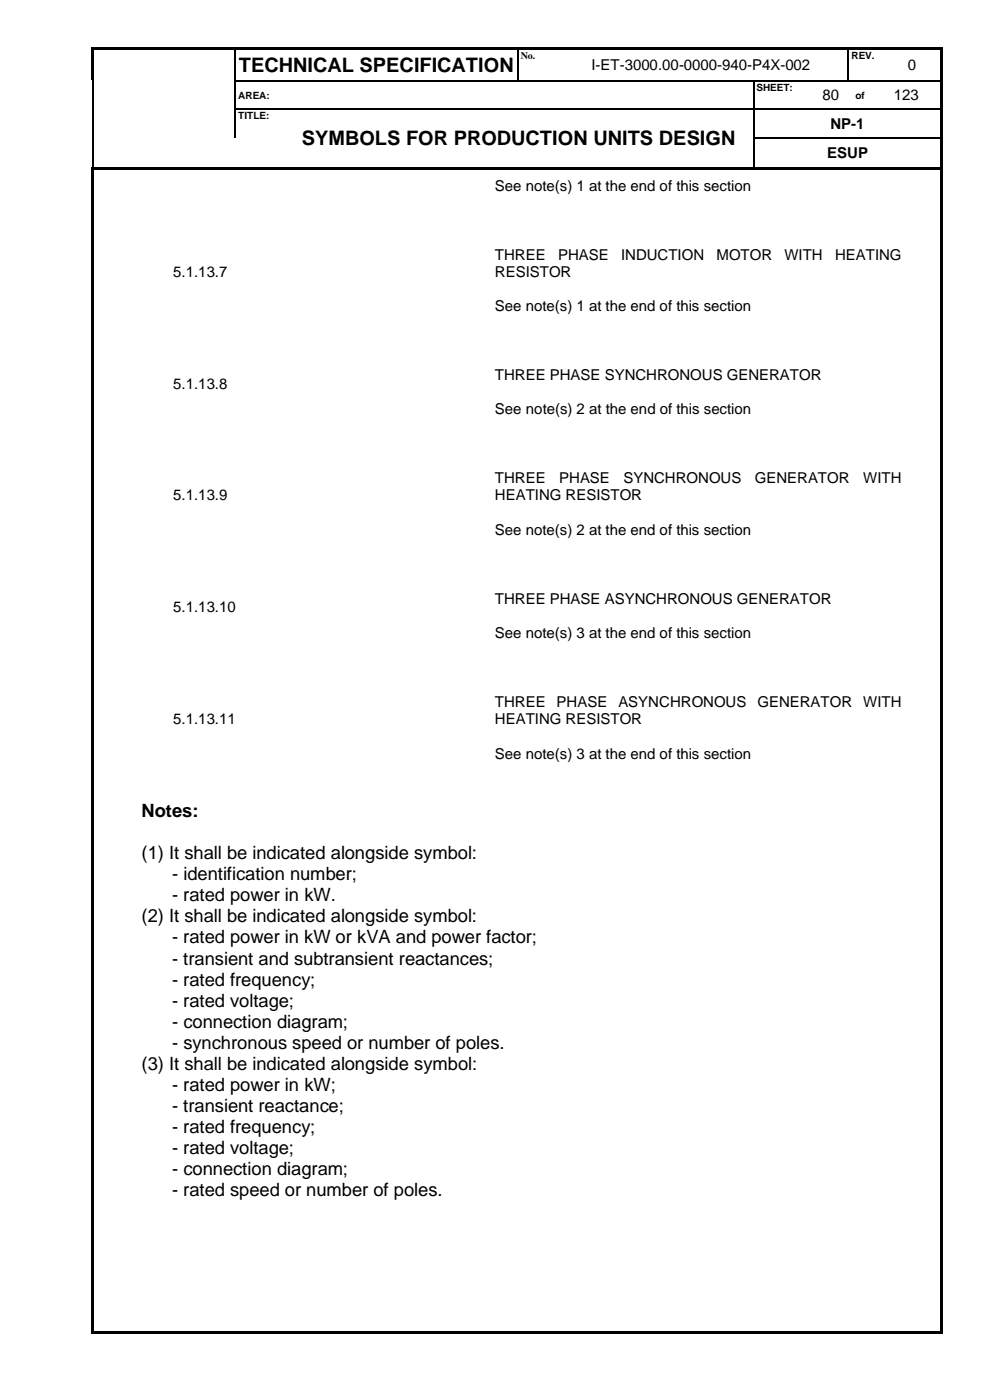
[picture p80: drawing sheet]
<svg xmlns="http://www.w3.org/2000/svg" width="210mm" height="297mm" viewBox="0 0 210 297" stroke-linecap="round" stroke-linejoin="round" font-family="sans-serif">
<defs><g id="words">
<g font-size="4.2">
<text x="50.6" y="15.3">TECHNICAL SPECIFICATION</text>
<text x="64" y="30.9">SYMBOLS FOR PRODUCTION UNITS DESIGN</text>
</g>
<g font-size="3.9">
<text x="30" y="173.4">Notes:</text>
<text x="30" y="182.4">(1) It shall be indicated alongside symbol:</text>
<text x="36.5" y="186.8">- identification number;</text>
<text x="36.5" y="191.2">- rated power in kW.</text>
<text x="30" y="195.7">(2) It shall be indicated alongside symbol:</text>
<text x="36.5" y="200.2">- rated power in kW or kVA and power factor;</text>
<text x="36.5" y="204.7">- transient and subtransient reactances;</text>
<text x="36.5" y="209.1">- rated frequency;</text>
<text x="36.5" y="213.6">- rated voltage;</text>
<text x="36.5" y="218.1">- connection diagram;</text>
<text x="30" y="227">(3) It shall be indicated alongside symbol:</text>
<text x="36.5" y="222.5">- synchronous speed or number of poles.</text>
<text x="36.5" y="231.4">- rated power in kW;</text>
<text x="36.5" y="235.9">- transient reactance;</text>
<text x="36.5" y="240.4">- rated frequency;</text>
<text x="36.5" y="244.8">- rated voltage;</text>
<text x="36.5" y="249.3">- connection diagram;</text>
<text x="36.5" y="253.7">- rated speed or number of poles.</text>
</g>
<g font-size="3.2">
<text x="125.5" y="14.9">I-ET-3000.00-0000-940-P4X-002</text>
<text x="192.6" y="14.9">0</text>
<text x="174.5" y="21.3">80</text>
<text x="189.6" y="21.3">123</text>
<text x="176.2" y="27.3">NP-1</text>
<text x="175.5" y="33.6">ESUP</text>
<text x="105" y="40.5">See note(s) 1 at the end of this section</text>
<text x="36.8" y="58.7">5.1.13.7</text>
<text x="105" y="55.1">THREE</text>
<text x="105" y="58.7">RESISTOR</text>
<text x="118.4" y="55.1">PHASE</text>
<text x="131.8" y="55.1">INDUCTION</text>
<text x="152" y="55.1">MOTOR</text>
<text x="166.4" y="55.1">WITH</text>
<text x="177.2" y="55.1">HEATING</text>
<text x="105" y="66">See note(s) 1 at the end of this section</text>
<text x="36.8" y="82.5">5.1.13.8</text>
<text x="105" y="80.7">THREE PHASE SYNCHRONOUS GENERATOR</text>
<text x="105" y="87.9">See note(s) 2 at the end of this section</text>
<text x="36.8" y="106.2">5.1.13.9</text>
<text x="105" y="102.5">THREE</text>
<text x="105" y="106.2">HEATING RESISTOR</text>
<text x="118.6" y="102.5">PHASE</text>
<text x="132.3" y="102.5">SYNCHRONOUS</text>
<text x="160.2" y="102.5">GENERATOR</text>
<text x="183.1" y="102.5">WITH</text>
<text x="105" y="113.5">See note(s) 2 at the end of this section</text>
<text x="36.8" y="129.9">5.1.13.10</text>
<text x="105" y="128.1">THREE PHASE ASYNCHRONOUS GENERATOR</text>
<text x="105" y="135.4">See note(s) 3 at the end of this section</text>
<text x="36.8" y="153.7">5.1.13.11</text>
<text x="105" y="150">THREE</text>
<text x="105" y="153.7">HEATING RESISTOR</text>
<text x="118.1" y="150">PHASE</text>
<text x="131.2" y="150">ASYNCHRONOUS</text>
<text x="160.7" y="150">GENERATOR</text>
<text x="183.1" y="150">WITH</text>
<text x="105" y="161">See note(s) 3 at the end of this section</text>
</g>
<g font-size="2.1">
<text x="110.5" y="12.5">No.</text>
<text x="180.6" y="12.5">REV.</text>
<text x="50.6" y="20.9">AREA:</text>
<text x="160.5" y="19.3">SHEET:</text>
<text x="181.5" y="20.9">of</text>
<text x="50.6" y="25.2">TITLE:</text>
</g>
</g></defs>
<g fill="#000">
<path d="M19.3 10h.6v.5h-.6z" fill-rule="evenodd"/>
<path d="M19.3 10h.6v.5h-.6z" fill-rule="evenodd"/>
<path d="M19.3 10.5h.6v6.5h-.6z" fill-rule="evenodd"/>
<path d="M19.6 17h.3v.3h-.3z" fill-rule="evenodd"/>
<path d="M19.9 10h29.9v.5h-29.9z" fill-rule="evenodd"/>
<path d="M49.8 10.5h.2z" fill-rule="evenodd"/>
<path d="M49.8 10h.5v.5h-.5z" fill-rule="evenodd"/>
<path d="M49.8 17h.2v.3h-.2z" fill-rule="evenodd"/>
<path d="M50.3 10h59.5v.5h-59.5z" fill-rule="evenodd"/>
<path d="M109.8 10.5h.3z" fill-rule="evenodd"/>
<path d="M109.8 10h.5v.5h-.5z" fill-rule="evenodd"/>
<path d="M109.8 17h.3v.3h-.3z" fill-rule="evenodd"/>
<path d="M110.3 10h7.2v.5h-7.2z" fill-rule="evenodd"/>
<path d="M117.5 10h.5v.5h-.5z" fill-rule="evenodd"/>
<path d="M117.5 17h.2v.3h-.2z" fill-rule="evenodd"/>
<path d="M118 10h61.9v.5h-61.9z" fill-rule="evenodd"/>
<path d="M159.8 17h.3v.3h-.3z" fill-rule="evenodd"/>
<path d="M172.5 17h.3v.3h-.3z" fill-rule="evenodd"/>
<path d="M179.9 10.5h.2z" fill-rule="evenodd"/>
<path d="M179.9 10h.5v.5h-.5z" fill-rule="evenodd"/>
<path d="M179.9 17h.2v.3h-.2z" fill-rule="evenodd"/>
<path d="M180.1 17h.3v.3h-.3z" fill-rule="evenodd"/>
<path d="M180.4 10h7.1v.5h-7.1z" fill-rule="evenodd"/>
<path d="M185 17h.2v.3h-.2z" fill-rule="evenodd"/>
<path d="M187.5 10h.5v.5h-.5z" fill-rule="evenodd"/>
<path d="M187.5 17h.2v.3h-.2z" fill-rule="evenodd"/>
<path d="M188 10h11.6v.5h-11.6z" fill-rule="evenodd"/>
<path d="M199.6 10h.5v.5h-.5z" fill-rule="evenodd"/>
<path d="M199.6 10h.5v.5h-.5z" fill-rule="evenodd"/>
<path d="M199.6 10.5h.5v6.5h-.5z" fill-rule="evenodd"/>
<path d="M199.6 17h.5v.3h-.5z" fill-rule="evenodd"/>
<path d="M19.5 35.4h.5v.6h-.5z" fill-rule="evenodd"/>
<path d="M19.5 35.4h.5v.5h-.5z" fill-rule="evenodd"/>
<path d="M19.6 23h.3v.2h-.3z" fill-rule="evenodd"/>
<path d="M19.6 29.2h.3v.3h-.3z" fill-rule="evenodd"/>
<path d="M20 35.4h.5v.5h-.5z" fill-rule="evenodd"/>
<path d="M20.5 35.4h29.4v.5h-29.4z" fill-rule="evenodd"/>
<path d="M49.8 23h.2v.2h-.2z" fill-rule="evenodd"/>
<path d="M49.9 35.4h.5v.5h-.5z" fill-rule="evenodd"/>
<path d="M50.4 35.4h9.8v.5h-9.8z" fill-rule="evenodd"/>
<path d="M60.2 23h.3v.2h-.3z" fill-rule="evenodd"/>
<path d="M60.2 35.4h.6v.5h-.6z" fill-rule="evenodd"/>
<path d="M60.8 35.4h99v.5h-99z" fill-rule="evenodd"/>
<path d="M159.8 23h.3v.2h-.3z" fill-rule="evenodd"/>
<path d="M159.8 29.2h.3v.3h-.3z" fill-rule="evenodd"/>
<path d="M159.8 35.4h.6v.5h-.6z" fill-rule="evenodd"/>
<path d="M160.4 35.4h39.2v.5h-39.2z" fill-rule="evenodd"/>
<path d="M172.5 23h.3v.2h-.3z" fill-rule="evenodd"/>
<path d="M180 23h.2v.2h-.2z" fill-rule="evenodd"/>
<path d="M185 23h.2v.2h-.2z" fill-rule="evenodd"/>
<path d="M199.6 17.3h.5v5.7h-.5z" fill-rule="evenodd"/>
<path d="M199.6 23h.5v.2h-.5z" fill-rule="evenodd"/>
<path d="M199.6 23.2h.5v6h-.5z" fill-rule="evenodd"/>
<path d="M199.6 29.2h.5v.3h-.5z" fill-rule="evenodd"/>
<path d="M199.6 29.5h.5v5.9h-.5z" fill-rule="evenodd"/>
<path d="M199.6 35.4h.5v.6h-.5z" fill-rule="evenodd"/>
<path d="M19.5 36h.5v246.5h-.5z" fill-rule="evenodd"/>
<path d="M19.5 282.5h.5v.5h-.5z" fill-rule="evenodd"/>
<path d="M19.5 282.5h.5v.5h-.5z" fill-rule="evenodd"/>
<path d="M20 282.5h179.6v.5h-179.6z" fill-rule="evenodd"/>
<path d="M199.6 36h.5v246.5h-.5z" fill-rule="evenodd"/>
<path d="M199.6 282.5h.5v.5h-.5z" fill-rule="evenodd"/>
<path d="M199.6 282.5h.5v.5h-.5z" fill-rule="evenodd"/>
</g>
<g fill="none" stroke="#000" stroke-width=".25">
<path d="M19.7 17.3v5.7M49.9 10.5v6.5M49.9 17.3v5.7M50 17.1h59.8M110 10.5v6.5M110.1 17.1h7.4M117.7 17.1h42.1M160 17.3v5.7M160.1 17.1h12.4M172.8 17.1h7.1M180 10.5v6.5M180.4 17.1h4.6"/>
<path d="M185.2 17.1h2.3M187.7 17.1h11.9M19.7 23.2v6M19.7 29.5v5.9M49.9 23.2v6M50 23.1h10.2M60.5 23.1h99.3M160 23.2v6M160 29.5v5.9M160.1 23.1h12.4M160.1 29.3h39.5M172.8 23.1h7.2"/>
<path d="M180.2 23.1h4.8M185.2 23.1h14.4"/>
</g>
<use href="#words"/>
</svg>
